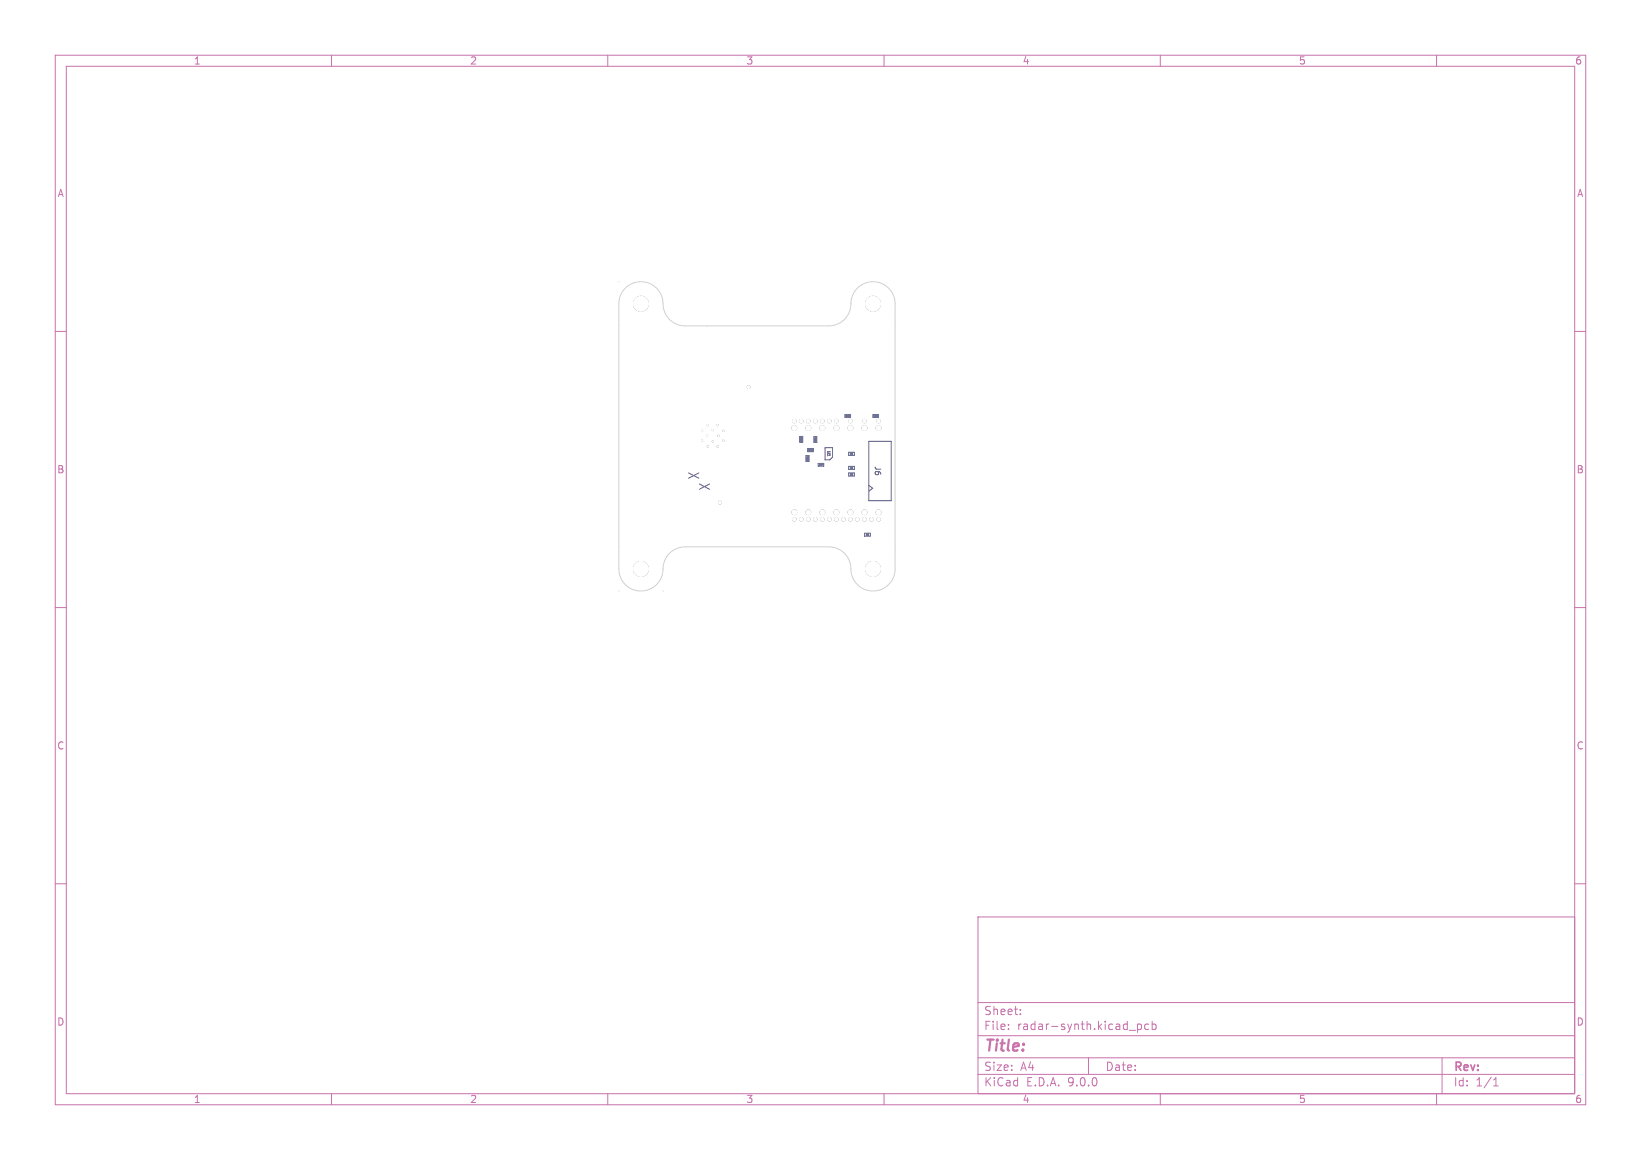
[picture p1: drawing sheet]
<svg xmlns="http://www.w3.org/2000/svg" width="297mm" height="210mm" viewBox="0 0 297 210" stroke-linecap="round" stroke-linejoin="round" font-family="sans-serif">
<defs><g id="words">
<text font-size="2.8" fill="#c872ab" x="178" y="190.9">Title:</text>
<g font-size="2.1" fill="#c872ab">
<text x="178" y="184">Sheet:</text>
<text x="178" y="186.7">File:</text>
<text x="184.1" y="186.7">radar-synth.kicad_pcb</text>
<text x="178" y="196.9">KiCad</text>
<text x="178" y="194.1">Size:</text>
<text x="184.7" y="194.1">A4</text>
<text x="185.7" y="196.9">E.D.A.</text>
<text x="193.3" y="196.9">9.0.0</text>
<text x="200" y="194.1">Date:</text>
<text x="263" y="194.3">Rev:</text>
<text x="263" y="196.9">Id:</text>
<text x="267.1" y="196.9">1/1</text>
</g>
<g font-size="1.8" fill="#c872ab">
<text x="35" y="11.9">1</text>
<text x="85" y="11.9">2</text>
<text x="135" y="11.9">3</text>
<text x="185" y="11.9">4</text>
<text x="235" y="11.9">5</text>
<text x="285" y="11.9">6</text>
<text x="10.3" y="35.9">A</text>
<text x="285.4" y="35.9">A</text>
<text x="10.3" y="85.9">B</text>
<text x="285.3" y="85.9">B</text>
<text x="10.3" y="135.9">C</text>
<text x="285.3" y="135.9">C</text>
<text x="10.3" y="185.9">D</text>
<text x="285.3" y="185.9">D</text>
<text x="35" y="199.9">1</text>
<text x="85" y="199.9">2</text>
<text x="135" y="199.9">3</text>
<text x="185" y="199.9">4</text>
<text x="235" y="199.9">5</text>
<text x="285" y="199.9">6</text>
</g>
<text font-size="1.4" fill="#585d84" x="158.1" y="84.3" transform="rotate(90 158.1 84.3)">J6</text>
<text font-size=".7" fill="#585d84" x="149.6" y="81.6" transform="rotate(90 149.6 81.6)">U1</text>
<g font-size=".4" fill="#585d84">
<text x="146" y="82.6" transform="rotate(90 146 82.6)">R12</text>
<text x="146.3" y="81.7">R13</text>
<text x="147.4" y="79.2" transform="rotate(90 147.4 79.2)">R19</text>
<text x="153.8" y="82.3">R1</text>
<text x="153.8" y="86.1">R3</text>
<text x="153.8" y="84.9">R4</text>
<text x="156.7" y="97">R2</text>
</g>
<g font-size=".3" fill="#585d84">
<text x="153" y="75.5">C29</text>
<text x="158.1" y="75.5">C28</text>
<text x="148.3" y="84.3">C2</text>
</g>
</g></defs>
<g fill="none" stroke="#c872ab" stroke-width=".18">
<path d="M10 10h277v190h-277zM12 12h273v186h-273zM60 10v2M110 10v2M160 10v2M210 10v2M260 10v2M10 60h2M285 60h2M10 110h2M285 110h2M10 160h2"/>
<path d="M177 166h108v32h-108zM285 160h2M60 198v2M110 198v2M160 198v2M177 194.5h108M177 191.5h108M177 187.5h108M177 181.5h108M182.5 186.3v.1M182.5 185.5v.1M184.7 183.6v.1"/>
<path d="M184.7 182.8v.1M197 191.5v3M204.4 186.5h1.1M205.9 185.4v1.5M205.9 185.5l.4-.1 .3 .3v.4l-.1 .2h-.6M207.9 185.5l-.4-.1-.3 .3v.4l.1 .2h.6M208.5 185.5l.5-.1 .2 .3v.4l-.1 .2h-.6M208.5 184.9v1.5M210 198v2M260 198v2M261 191.5v6.5M270.3 196.6h.9"/>
<path d="M270.3 195.5l.4-.4v1.5"/>
</g>
<g fill="none" stroke="#585d84" stroke-width=".18">
<path d="M144.7 79h.6v1.1h-.6zM144.9 79.2h.3l-.1 .2M144.9 79.5v.1M144.9 79.7v.1M144.9 79.8v.1M144.9 79.7h.1M145 79.3l-.1 .1M145 79.2v.2M145 79.9h-.1M145 79.7h.1M145 79.7l.1 .1M145 79.8v.1"/>
<path d="M145 79.4h.1M145 79.8h.1M145.1 79.7l-.1 .1M145.1 79.8v.1M145.1 79.4h.1M145.1 79.7h.1M145.1 79.9h.1M145.1 79.5h.1M145.1 79.5h-.2M145.1 79.7v.2M147.3 79h.5v1.1h-.5zM152.9 75.1h1v.5h-1z"/>
<path d="M157.3 79.9h4v10.8h-4zM158 75.1h1v.5h-1zM124.6 85.6l1.9 1M126.5 85.6l-1.9 1M126.6 87.6l1.8 1M128.4 87.6l-1.8 1M145.9 82.5h.5v1h-.5zM146.2 81.2h1v.6h-1zM148.1 83.9h1v.5h-1zM149.3 81.1h1.4v1.7l-.5 .5h-.9zM153.6 81.9h1v.5h-1zM153.6 85.6h1v.6h-1z"/>
<path d="M153.6 84.4h1v.6h-1zM156.5 96.5h1v.6h-1zM157.3 87.9l.7 .5-.7 .5"/>
</g>
<g fill="#585d84" stroke="#585d84" stroke-width=".18">
<circle cx="158" cy="55" r="1.35"/>
<circle cx="135.5" cy="70.1" r=".25"/>
<circle cx="116" cy="103" r="1.35"/>
<circle cx="159" cy="94" r=".3"/>
<circle cx="159" cy="92.7" r=".42"/>
<circle cx="156.5" cy="94" r=".3"/>
<circle cx="156.5" cy="92.7" r=".42"/>
<circle cx="153.9" cy="94" r=".3"/>
<circle cx="153.9" cy="92.7" r=".42"/>
<circle cx="151.4" cy="94" r=".3"/>
<circle cx="151.4" cy="92.7" r=".42"/>
<circle cx="148.8" cy="94" r=".3"/>
<circle cx="148.8" cy="92.7" r=".42"/>
<circle cx="146.3" cy="94" r=".3"/>
<circle cx="146.3" cy="92.7" r=".42"/>
<circle cx="143.8" cy="94" r=".3"/>
<circle cx="143.8" cy="92.7" r=".42"/>
<circle cx="143.8" cy="77.5" r=".42"/>
<circle cx="143.8" cy="76.2" r=".3"/>
<circle cx="146.3" cy="77.5" r=".42"/>
<circle cx="146.3" cy="76.2" r=".3"/>
<circle cx="148.8" cy="77.5" r=".42"/>
<circle cx="148.8" cy="76.2" r=".3"/>
<circle cx="151.4" cy="77.5" r=".42"/>
<circle cx="151.4" cy="76.2" r=".3"/>
<circle cx="153.9" cy="77.5" r=".42"/>
<circle cx="153.9" cy="76.2" r=".3"/>
<circle cx="156.5" cy="77.5" r=".42"/>
<circle cx="156.5" cy="76.2" r=".3"/>
<circle cx="159" cy="77.5" r=".42"/>
<circle cx="159" cy="76.2" r=".3"/>
<circle cx="157.7" cy="94" r=".3"/>
<circle cx="155.2" cy="94" r=".3"/>
<circle cx="152.7" cy="94" r=".3"/>
<circle cx="150.1" cy="94" r=".3"/>
<circle cx="147.6" cy="94" r=".3"/>
<circle cx="145" cy="94" r=".3"/>
<circle cx="145" cy="76.2" r=".3"/>
<circle cx="147.6" cy="76.2" r=".3"/>
<circle cx="150.1" cy="76.2" r=".3"/>
<circle cx="158" cy="103" r="1.35"/>
<circle cx="130.9" cy="79.8" r=".1"/>
<circle cx="129.9" cy="80.8" r=".1"/>
<circle cx="130.9" cy="78" r=".1"/>
<circle cx="130" cy="78.9" r=".1"/>
<circle cx="129" cy="79.9" r=".1"/>
<circle cx="128.1" cy="80.8" r=".1"/>
<circle cx="129.9" cy="77" r=".1"/>
<circle cx="129" cy="77.9" r=".1"/>
<circle cx="128" cy="78.9" r=".1"/>
<circle cx="127.1" cy="79.8" r=".1"/>
<circle cx="128.1" cy="77" r=".1"/>
<circle cx="127.1" cy="78" r=".1"/>
<circle cx="130.3" cy="91" r=".25"/>
<circle cx="116" cy="55" r="1.35"/>
</g>
<path d="M113.2 52.2a4 4 0 0 1 4.5-.8 4 4 0 0 1 2.3 3.9 4 4 0 0 0 4 3.7h26a4.2 4.2 0 0 0 4.1-4.7 4 4 0 0 1 4.3-3.3 4 4 0 0 1 3.6 4v48a4 4 0 0 1-4.2 4 4 4 0 0 1-3.8-4.3 4 4 0 0 0-4-3.7h-26a4.2 4.2 0 0 0-4.1 4.7 4 4 0 0 1-4.2 3.3 4 4 0 0 1-3.7-4v-48a4 4 0 0 1 1.2-2.8z" fill="none" stroke="#d0d2cd" stroke-width=".18"/>
<g fill="#d0d2cd" stroke="#d0d2cd" stroke-width=".18">
<circle cx="112" cy="51" r=".03"/>
<circle cx="120" cy="107" r=".03"/>
<circle cx="112" cy="107" r=".03"/>
<circle cx="128" cy="59" r=".03"/>
<circle cx="158" cy="55" r="1.35"/>
<circle cx="135.5" cy="70.1" r=".25"/>
<circle cx="116" cy="103" r="1.35"/>
<circle cx="159" cy="94" r=".3"/>
<circle cx="159" cy="92.7" r=".42"/>
<circle cx="156.5" cy="94" r=".3"/>
<circle cx="156.5" cy="92.7" r=".42"/>
<circle cx="153.9" cy="94" r=".3"/>
<circle cx="153.9" cy="92.7" r=".42"/>
<circle cx="151.4" cy="94" r=".3"/>
<circle cx="151.4" cy="92.7" r=".42"/>
<circle cx="148.8" cy="94" r=".3"/>
<circle cx="148.8" cy="92.7" r=".42"/>
<circle cx="146.3" cy="94" r=".3"/>
<circle cx="146.3" cy="92.7" r=".42"/>
<circle cx="143.8" cy="94" r=".3"/>
<circle cx="143.8" cy="92.7" r=".42"/>
<circle cx="143.8" cy="77.5" r=".42"/>
<circle cx="143.8" cy="76.2" r=".3"/>
<circle cx="146.3" cy="77.5" r=".42"/>
<circle cx="146.3" cy="76.2" r=".3"/>
<circle cx="148.8" cy="77.5" r=".42"/>
<circle cx="148.8" cy="76.2" r=".3"/>
<circle cx="151.4" cy="77.5" r=".42"/>
<circle cx="151.4" cy="76.2" r=".3"/>
<circle cx="153.9" cy="77.5" r=".42"/>
<circle cx="153.9" cy="76.2" r=".3"/>
<circle cx="156.5" cy="77.5" r=".42"/>
<circle cx="156.5" cy="76.2" r=".3"/>
<circle cx="159" cy="77.5" r=".42"/>
<circle cx="159" cy="76.2" r=".3"/>
<circle cx="157.7" cy="94" r=".3"/>
<circle cx="155.2" cy="94" r=".3"/>
<circle cx="152.7" cy="94" r=".3"/>
<circle cx="150.1" cy="94" r=".3"/>
<circle cx="147.6" cy="94" r=".3"/>
<circle cx="145" cy="94" r=".3"/>
<circle cx="145" cy="76.2" r=".3"/>
<circle cx="147.6" cy="76.2" r=".3"/>
<circle cx="150.1" cy="76.2" r=".3"/>
<circle cx="158" cy="103" r="1.35"/>
<circle cx="130.9" cy="79.8" r=".1"/>
<circle cx="129.9" cy="80.8" r=".1"/>
<circle cx="130.9" cy="78" r=".1"/>
<circle cx="130" cy="78.9" r=".1"/>
<circle cx="129" cy="79.9" r=".1"/>
<circle cx="128.1" cy="80.8" r=".1"/>
<circle cx="129.9" cy="77" r=".1"/>
<circle cx="129" cy="77.9" r=".1"/>
<circle cx="128" cy="78.9" r=".1"/>
<circle cx="127.1" cy="79.8" r=".1"/>
<circle cx="128.1" cy="77" r=".1"/>
<circle cx="127.1" cy="78" r=".1"/>
<circle cx="130.3" cy="91" r=".25"/>
<circle cx="116" cy="55" r="1.35"/>
</g>
<g fill="#fff" stroke="#fff" stroke-width=".18">
<circle cx="158" cy="55" r="1.35"/>
<circle cx="135.5" cy="70.1" r=".25"/>
<circle cx="116" cy="103" r="1.35"/>
<circle cx="159" cy="94" r=".3"/>
<circle cx="159" cy="92.7" r=".42"/>
<circle cx="156.5" cy="94" r=".3"/>
<circle cx="156.5" cy="92.7" r=".42"/>
<circle cx="153.9" cy="94" r=".3"/>
<circle cx="153.9" cy="92.7" r=".42"/>
<circle cx="151.4" cy="94" r=".3"/>
<circle cx="151.4" cy="92.7" r=".42"/>
<circle cx="148.8" cy="94" r=".3"/>
<circle cx="148.8" cy="92.7" r=".42"/>
<circle cx="146.3" cy="94" r=".3"/>
<circle cx="146.3" cy="92.7" r=".42"/>
<circle cx="143.8" cy="94" r=".3"/>
<circle cx="143.8" cy="92.7" r=".42"/>
<circle cx="143.8" cy="77.5" r=".42"/>
<circle cx="143.8" cy="76.2" r=".3"/>
<circle cx="146.3" cy="77.5" r=".42"/>
<circle cx="146.3" cy="76.2" r=".3"/>
<circle cx="148.8" cy="77.5" r=".42"/>
<circle cx="148.8" cy="76.2" r=".3"/>
<circle cx="151.4" cy="77.5" r=".42"/>
<circle cx="151.4" cy="76.2" r=".3"/>
<circle cx="153.9" cy="77.5" r=".42"/>
<circle cx="153.9" cy="76.2" r=".3"/>
<circle cx="156.5" cy="77.5" r=".42"/>
<circle cx="156.5" cy="76.2" r=".3"/>
<circle cx="159" cy="77.5" r=".42"/>
<circle cx="159" cy="76.2" r=".3"/>
<circle cx="157.7" cy="94" r=".3"/>
<circle cx="155.2" cy="94" r=".3"/>
<circle cx="152.7" cy="94" r=".3"/>
<circle cx="150.1" cy="94" r=".3"/>
<circle cx="147.6" cy="94" r=".3"/>
<circle cx="145" cy="94" r=".3"/>
<circle cx="145" cy="76.2" r=".3"/>
<circle cx="147.6" cy="76.2" r=".3"/>
<circle cx="150.1" cy="76.2" r=".3"/>
<circle cx="158" cy="103" r="1.35"/>
<circle cx="130.9" cy="79.8" r=".1"/>
<circle cx="129.9" cy="80.8" r=".1"/>
<circle cx="130.9" cy="78" r=".1"/>
<circle cx="130" cy="78.9" r=".1"/>
<circle cx="129" cy="79.9" r=".1"/>
<circle cx="128.1" cy="80.8" r=".1"/>
<circle cx="129.9" cy="77" r=".1"/>
<circle cx="129" cy="77.9" r=".1"/>
<circle cx="128" cy="78.9" r=".1"/>
<circle cx="127.1" cy="79.8" r=".1"/>
<circle cx="128.1" cy="77" r=".1"/>
<circle cx="127.1" cy="78" r=".1"/>
<circle cx="130.3" cy="91" r=".25"/>
<circle cx="116" cy="55" r="1.35"/>
</g>
<use href="#words"/>
</svg>
